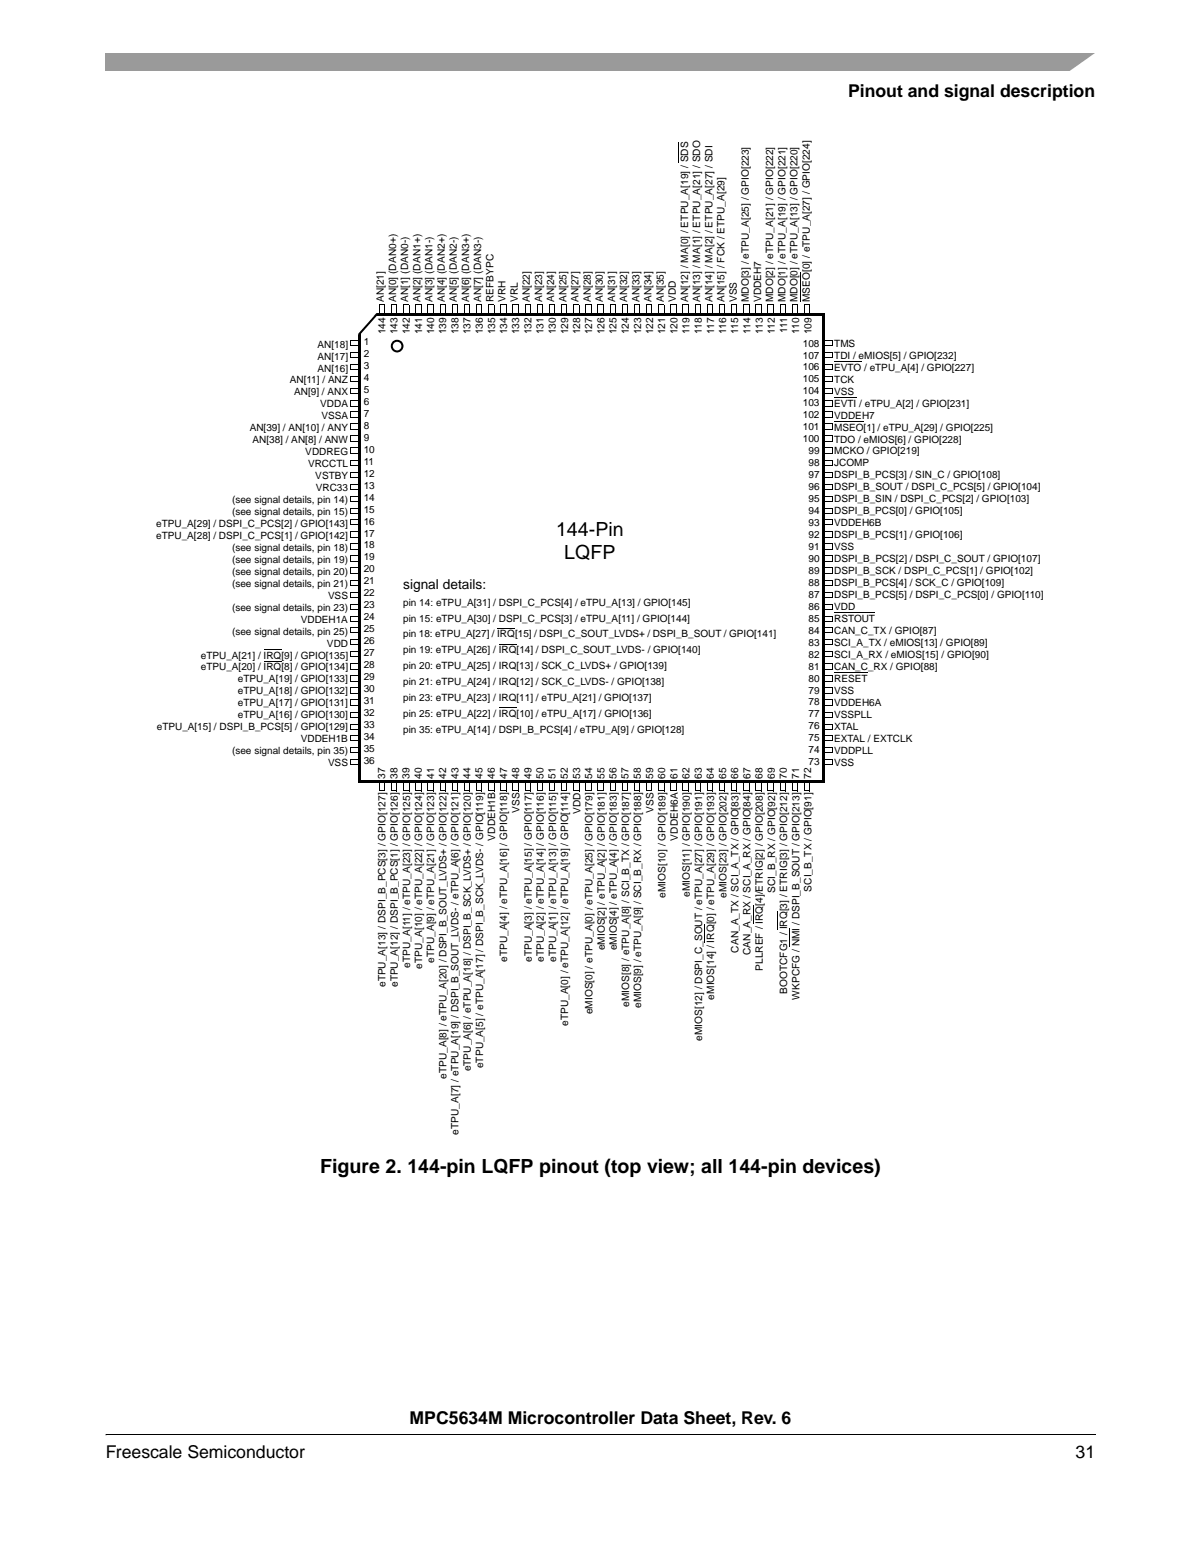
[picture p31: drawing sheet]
<svg xmlns="http://www.w3.org/2000/svg" width="216mm" height="279mm" viewBox="0 0 216 279" stroke-linecap="round" stroke-linejoin="round" font-family="sans-serif">
<defs><g id="words">
<g font-size="3.5">
<text x="100" y="96.4">144-Pin</text>
<text x="101.4" y="100.6">LQFP</text>
<text x="57.6" y="211">Figure 2. 144-pin LQFP pinout (top view; all 144-pin devices)</text>
</g>
<g font-size="3.2">
<text x="152.5" y="17.4">Pinout and signal description</text>
<text x="73.6" y="256.1">MPC5634M Microcontroller Data Sheet, Rev. 6</text>
<text x="19" y="262.3">Freescale Semiconductor</text>
<text x="193.4" y="262.3">31</text>
</g>
<text font-size="2.5" x="72.5" y="105.9">signal details:</text>
<g font-size="1.8">
<text x="69" y="54.4" transform="rotate(-90 69 54.4)">AN[21]</text>
<text x="71.2" y="54.4" transform="rotate(-90 71.2 54.4)">AN[0] (DAN0+)</text>
<text x="73.4" y="54.4" transform="rotate(-90 73.4 54.4)">AN[1] (DAN0-)</text>
<text x="75.6" y="54.4" transform="rotate(-90 75.6 54.4)">AN[2] (DAN1+)</text>
<text x="77.8" y="54.4" transform="rotate(-90 77.8 54.4)">AN[3] (DAN1-)</text>
<text x="79.9" y="54.4" transform="rotate(-90 79.9 54.4)">AN[4] (DAN2+)</text>
<text x="82.1" y="54.4" transform="rotate(-90 82.1 54.4)">AN[5] (DAN2-)</text>
<text x="84.3" y="54.4" transform="rotate(-90 84.3 54.4)">AN[6] (DAN3+)</text>
<text x="86.5" y="54.4" transform="rotate(-90 86.5 54.4)">AN[7] (DAN3-)</text>
<text x="88.7" y="54.4" transform="rotate(-90 88.7 54.4)">REFBYPC</text>
<text x="90.9" y="54.4" transform="rotate(-90 90.9 54.4)">VRH</text>
<text x="93.1" y="54.4" transform="rotate(-90 93.1 54.4)">VRL</text>
<text x="95.3" y="54.4" transform="rotate(-90 95.3 54.4)">AN[22]</text>
<text x="97.5" y="54.4" transform="rotate(-90 97.5 54.4)">AN[23]</text>
<text x="99.6" y="54.4" transform="rotate(-90 99.6 54.4)">AN[24]</text>
<text x="101.8" y="54.4" transform="rotate(-90 101.8 54.4)">AN[25]</text>
<text x="104" y="54.4" transform="rotate(-90 104 54.4)">AN[27]</text>
<text x="106.2" y="54.4" transform="rotate(-90 106.2 54.4)">AN[28]</text>
<text x="108.4" y="54.4" transform="rotate(-90 108.4 54.4)">AN[30]</text>
<text x="110.6" y="54.4" transform="rotate(-90 110.6 54.4)">AN[31]</text>
<text x="112.8" y="54.4" transform="rotate(-90 112.8 54.4)">AN[32]</text>
<text x="114.9" y="54.4" transform="rotate(-90 114.9 54.4)">AN[33]</text>
<text x="117.1" y="54.4" transform="rotate(-90 117.1 54.4)">AN[34]</text>
<text x="119.3" y="54.4" transform="rotate(-90 119.3 54.4)">AN[35]</text>
<text x="121.5" y="54.4" transform="rotate(-90 121.5 54.4)">VDD</text>
<text x="123.7" y="54.4" transform="rotate(-90 123.7 54.4)">AN[12] / MA[0] / ETPU_A[19] / SDS</text>
<text x="125.9" y="54.4" transform="rotate(-90 125.9 54.4)">AN[13] / MA[1] / ETPU_A[21] / SDO</text>
<text x="128.1" y="54.4" transform="rotate(-90 128.1 54.4)">AN[14] / MA[2] / ETPU_A[27] / SDI</text>
<text x="130.3" y="54.4" transform="rotate(-90 130.3 54.4)">AN[15] / FCK / ETPU_A[29]</text>
<text x="132.4" y="54.4" transform="rotate(-90 132.4 54.4)">VSS</text>
<text x="134.6" y="54.4" transform="rotate(-90 134.6 54.4)">MDO[3] / eTPU_A[25] / GPIO[223]</text>
<text x="136.8" y="54.4" transform="rotate(-90 136.8 54.4)">VDDEH7</text>
<text x="139" y="54.4" transform="rotate(-90 139 54.4)">MDO[2] / eTPU_A[21] / GPIO[222]</text>
<text x="141.2" y="54.4" transform="rotate(-90 141.2 54.4)">MDO[1] / eTPU_A[19] / GPIO[221]</text>
<text x="141.5" y="59.9" transform="rotate(-90 141.5 59.9)">111</text>
<text x="143.4" y="54.4" transform="rotate(-90 143.4 54.4)">MDO[0] / eTPU_A[13] / GPIO[220]</text>
<text x="145.6" y="54.4" transform="rotate(-90 145.6 54.4)">MSEO[0] / eTPU_A[27] / GPIO[224]</text>
<text x="57.1" y="62.5">AN[18]</text>
<text x="57.1" y="64.7">AN[17]</text>
<text x="65.4" y="62.1">1</text>
<text x="65.4" y="64.3">2</text>
<text x="69.3" y="60.2" transform="rotate(-90 69.3 60.2)">144</text>
<text x="71.5" y="60.2" transform="rotate(-90 71.5 60.2)">143</text>
<text x="73.7" y="60.2" transform="rotate(-90 73.7 60.2)">142</text>
<text x="75.9" y="60.2" transform="rotate(-90 75.9 60.2)">141</text>
<text x="78" y="60.2" transform="rotate(-90 78 60.2)">140</text>
<text x="80.2" y="60.2" transform="rotate(-90 80.2 60.2)">139</text>
<text x="82.4" y="60.2" transform="rotate(-90 82.4 60.2)">138</text>
<text x="84.6" y="60.2" transform="rotate(-90 84.6 60.2)">137</text>
<text x="86.8" y="60.2" transform="rotate(-90 86.8 60.2)">136</text>
<text x="89" y="60.2" transform="rotate(-90 89 60.2)">135</text>
<text x="91.2" y="60.2" transform="rotate(-90 91.2 60.2)">134</text>
<text x="93.3" y="60.2" transform="rotate(-90 93.3 60.2)">133</text>
<text x="95.5" y="60.2" transform="rotate(-90 95.5 60.2)">132</text>
<text x="97.7" y="60.2" transform="rotate(-90 97.7 60.2)">131</text>
<text x="99.9" y="60.2" transform="rotate(-90 99.9 60.2)">130</text>
<text x="102.1" y="60.2" transform="rotate(-90 102.1 60.2)">129</text>
<text x="104.3" y="60.2" transform="rotate(-90 104.3 60.2)">128</text>
<text x="106.5" y="60.2" transform="rotate(-90 106.5 60.2)">127</text>
<text x="108.7" y="60.2" transform="rotate(-90 108.7 60.2)">126</text>
<text x="110.9" y="60.2" transform="rotate(-90 110.9 60.2)">125</text>
<text x="113" y="60.2" transform="rotate(-90 113 60.2)">124</text>
<text x="115.2" y="60.2" transform="rotate(-90 115.2 60.2)">123</text>
<text x="117.4" y="60.2" transform="rotate(-90 117.4 60.2)">122</text>
<text x="119.6" y="60.2" transform="rotate(-90 119.6 60.2)">121</text>
<text x="121.8" y="60.2" transform="rotate(-90 121.8 60.2)">120</text>
<text x="124" y="60" transform="rotate(-90 124 60)">119</text>
<text x="126.2" y="60" transform="rotate(-90 126.2 60)">118</text>
<text x="128.4" y="60" transform="rotate(-90 128.4 60)">117</text>
<text x="130.5" y="60" transform="rotate(-90 130.5 60)">116</text>
<text x="132.7" y="60" transform="rotate(-90 132.7 60)">115</text>
<text x="134.9" y="60" transform="rotate(-90 134.9 60)">114</text>
<text x="137.1" y="60" transform="rotate(-90 137.1 60)">113</text>
<text x="139.3" y="60" transform="rotate(-90 139.3 60)">112</text>
<text x="143.7" y="60" transform="rotate(-90 143.7 60)">110</text>
<text x="144.3" y="62.4">108</text>
<text x="144.3" y="64.5">107</text>
<text x="145.9" y="60.2" transform="rotate(-90 145.9 60.2)">109</text>
<text x="150" y="62.4">TMS</text>
<text x="150" y="64.6">TDI / eMIOS[5] / GPIO[232]</text>
<text x="52.1" y="69">AN[11] / ANZ</text>
<text x="52.9" y="71.1">AN[9] / ANX</text>
<text x="57.1" y="66.8">AN[16]</text>
<text x="65.4" y="66.4">3</text>
<text x="65.4" y="68.6">4</text>
<text x="65.4" y="70.7">5</text>
<text x="144.3" y="66.7">106</text>
<text x="144.3" y="68.8">105</text>
<text x="144.3" y="71">104</text>
<text x="150" y="66.7">EVTO / eTPU_A[4] / GPIO[227]</text>
<text x="150" y="68.9">TCK</text>
<text x="150" y="71">VSS</text>
<text x="44.9" y="77.6">AN[39] / AN[10] / ANY</text>
<text x="57.6" y="73.3">VDDA</text>
<text x="57.8" y="75.4">VSSA</text>
<text x="65.4" y="72.9">6</text>
<text x="65.4" y="75">7</text>
<text x="65.4" y="77.2">8</text>
<text x="144.3" y="73.1">103</text>
<text x="144.3" y="75.3">102</text>
<text x="144.3" y="77.4">101</text>
<text x="150" y="75.3">VDDEH7</text>
<text x="150" y="77.5">MSEO[1] / eTPU_A[29] / GPIO[225]</text>
<text x="150" y="73.2">EVTI / eTPU_A[2] / GPIO[231]</text>
<text x="45.4" y="79.8">AN[38] / AN[8] / ANW</text>
<text x="54.9" y="81.9">VDDREG</text>
<text x="65.4" y="79.3">9</text>
<text x="65.4" y="81.5">10</text>
<text x="65.4" y="83.6">11</text>
<text x="144.3" y="79.6">100</text>
<text x="145.4" y="81.7">99</text>
<text x="145.4" y="83.9">98</text>
<text x="150" y="79.6">TDO / eMIOS[6] / GPIO[228]</text>
<text x="150" y="81.8">MCKO / GPIO[219]</text>
<text x="150" y="83.9">JCOMP</text>
<text x="55.4" y="84.1">VRCCTL</text>
<text x="56.7" y="86.2">VSTBY</text>
<text x="56.8" y="88.3">VRC33</text>
<text x="65.4" y="85.8">12</text>
<text x="65.4" y="87.9">13</text>
<text x="145.4" y="86">97</text>
<text x="145.4" y="88.2">96</text>
<text x="150" y="86.1">DSPI_B_PCS[3] / SIN_C / GPIO[108]</text>
<text x="150" y="88.2">DSPI_B_SOUT / DSPI_C_PCS[5] / GPIO[104]</text>
<text x="28.1" y="94.8">eTPU_A[29] / DSPI_C_PCS[2] / GPIO[143]</text>
<text x="41.7" y="90.5">(see signal details, pin 14)</text>
<text x="41.7" y="92.7">(see signal details, pin 15)</text>
<text x="65.4" y="90.1">14</text>
<text x="65.4" y="92.2">15</text>
<text x="65.4" y="94.4">16</text>
<text x="145.4" y="90.3">95</text>
<text x="145.4" y="92.5">94</text>
<text x="145.4" y="94.6">93</text>
<text x="150" y="90.4">DSPI_B_SIN / DSPI_C_PCS[2] / GPIO[103]</text>
<text x="150" y="92.5">DSPI_B_PCS[0] / GPIO[105]</text>
<text x="150" y="94.7">VDDEH6B</text>
<text x="28.1" y="97">eTPU_A[28] / DSPI_C_PCS[1] / GPIO[142]</text>
<text x="41.7" y="99.1">(see signal details, pin 18)</text>
<text x="41.7" y="101.3">(see signal details, pin 19)</text>
<text x="65.4" y="96.5">17</text>
<text x="65.4" y="98.7">18</text>
<text x="65.4" y="100.8">19</text>
<text x="145.4" y="96.8">92</text>
<text x="145.4" y="99">91</text>
<text x="145.4" y="101.1">90</text>
<text x="150" y="96.8">DSPI_B_PCS[1] / GPIO[106]</text>
<text x="150" y="99">VSS</text>
<text x="150" y="101.1">DSPI_B_PCS[2] / DSPI_C_SOUT / GPIO[107]</text>
<text x="41.7" y="103.4">(see signal details, pin 20)</text>
<text x="41.7" y="105.6">(see signal details, pin 21)</text>
<text x="59" y="107.7">VSS</text>
<text x="65.4" y="103">20</text>
<text x="65.4" y="105.1">21</text>
<text x="65.4" y="107.3">22</text>
<text x="145.4" y="103.2">89</text>
<text x="145.4" y="105.4">88</text>
<text x="145.4" y="107.5">87</text>
<text x="150" y="103.3">DSPI_B_SCK / DSPI_C_PCS[1] / GPIO[102]</text>
<text x="150" y="105.5">DSPI_B_PCS[4] / SCK_C / GPIO[109]</text>
<text x="150" y="107.6">DSPI_B_PCS[5] / DSPI_C_PCS[0] / GPIO[110]</text>
<text x="41.7" y="109.9">(see signal details, pin 23)</text>
<text x="54.1" y="112">VDDEH1A</text>
<text x="65.4" y="109.4">23</text>
<text x="65.4" y="111.6">24</text>
<text x="65.4" y="113.7">25</text>
<text x="72.5" y="109">pin 14:</text>
<text x="72.5" y="111.8">pin 15:</text>
<text x="78.4" y="109">eTPU_A[31] / DSPI_C_PCS[4] / eTPU_A[13] / GPIO[145]</text>
<text x="78.4" y="111.8">eTPU_A[30] / DSPI_C_PCS[3] / eTPU_A[11] / GPIO[144]</text>
<text x="145.4" y="109.7">86</text>
<text x="145.4" y="111.9">85</text>
<text x="145.4" y="114">84</text>
<text x="150" y="109.7">VDD</text>
<text x="150" y="111.9">RSTOUT</text>
<text x="36.1" y="118.5">eTPU_A[21] / IRQ[9] / GPIO[135]</text>
<text x="41.7" y="114.2">(see signal details, pin 25)</text>
<text x="58.8" y="116.3">VDD</text>
<text x="65.4" y="115.9">26</text>
<text x="65.4" y="118">27</text>
<text x="72.5" y="117.5">pin 19: eTPU_A[26] / IRQ[14] / DSPI_C_SOUT_LVDS- / GPIO[140]</text>
<text x="72.5" y="114.7">pin 18: eTPU_A[27] / IRQ</text>
<text x="92.6" y="114.7">[15] / DSPI_C_SOUT_LVDS+ / DSPI_B_SOUT / GPIO[141]</text>
<text x="145.4" y="116.2">83</text>
<text x="145.4" y="118.3">82</text>
<text x="150" y="114">CAN_C_TX / GPIO[87]</text>
<text x="150" y="116.2">SCI_A_TX / eMIOS[13] / GPIO[89]</text>
<text x="150" y="118.4">SCI_A_RX / eMIOS[15] / GPIO[90]</text>
<text x="36.1" y="120.6">eTPU_A[20] / IRQ[8] / GPIO[134]</text>
<text x="42.8" y="122.8">eTPU_A[19] / GPIO[133]</text>
<text x="42.8" y="124.9">eTPU_A[18] / GPIO[132]</text>
<text x="65.4" y="120.2">28</text>
<text x="65.4" y="122.4">29</text>
<text x="65.4" y="124.5">30</text>
<text x="72.5" y="120.4">pin 20: eTPU_A[25] / IRQ[13] / SCK_C_LVDS+ / GPIO[139]</text>
<text x="72.5" y="123.3">pin 21: eTPU_A[24] / IRQ[12] / SCK_C_LVDS- / GPIO[138]</text>
<text x="145.4" y="120.5">81</text>
<text x="145.4" y="122.6">80</text>
<text x="145.4" y="124.8">79</text>
<text x="150" y="120.5">CAN_C_RX / GPIO[88]</text>
<text x="150" y="122.7">RESET</text>
<text x="150" y="124.8">VSS</text>
<text x="28.2" y="131.4">eTPU_A[15] / DSPI_B_PCS[5] / GPIO[129]</text>
<text x="42.8" y="127.1">eTPU_A[17] / GPIO[131]</text>
<text x="42.8" y="129.2">eTPU_A[16] / GPIO[130]</text>
<text x="65.4" y="126.7">31</text>
<text x="65.4" y="128.8">32</text>
<text x="65.4" y="131">33</text>
<text x="72.5" y="126.1">pin 23: eTPU_A[23] / IRQ[11] / eTPU_A[21] / GPIO[137]</text>
<text x="72.5" y="129">pin 25:</text>
<text x="72.5" y="131.8">pin 35: eTPU_A[14] / DSPI_B_PCS[4] / eTPU_A[9] / GPIO[128]</text>
<text x="78.4" y="129">eTPU_A[22] / IRQ[10] / eTPU_A[17] / GPIO[136]</text>
<text x="145.4" y="126.9">78</text>
<text x="145.4" y="129.1">77</text>
<text x="145.4" y="131.2">76</text>
<text x="150" y="127">VDDEH6A</text>
<text x="150" y="129.1">VSSPLL</text>
<text x="150" y="131.3">XTAL</text>
<text x="41.7" y="135.7">(see signal details, pin 35)</text>
<text x="54.1" y="133.5">VDDEH1B</text>
<text x="59" y="137.9">VSS</text>
<text x="65.4" y="133.1">34</text>
<text x="65.4" y="135.3">35</text>
<text x="65.4" y="137.4">36</text>
<text x="145.4" y="133.4">75</text>
<text x="145.4" y="135.5">74</text>
<text x="145.4" y="137.7">73</text>
<text x="150" y="133.4">EXTAL / EXTCLK</text>
<text x="150" y="135.6">VDDPLL</text>
<text x="150" y="137.7">VSS</text>
<text x="69.3" y="140.1" transform="rotate(-90 69.3 140.1)">37</text>
<text x="71.5" y="140.1" transform="rotate(-90 71.5 140.1)">38</text>
<text x="73.6" y="140.1" transform="rotate(-90 73.6 140.1)">39</text>
<text x="75.8" y="140.1" transform="rotate(-90 75.8 140.1)">40</text>
<text x="78" y="140.1" transform="rotate(-90 78 140.1)">41</text>
<text x="80.2" y="140.1" transform="rotate(-90 80.2 140.1)">42</text>
<text x="82.4" y="140.1" transform="rotate(-90 82.4 140.1)">43</text>
<text x="84.6" y="140.1" transform="rotate(-90 84.6 140.1)">44</text>
<text x="86.8" y="140.1" transform="rotate(-90 86.8 140.1)">45</text>
<text x="89" y="140.1" transform="rotate(-90 89 140.1)">46</text>
<text x="91.1" y="140.1" transform="rotate(-90 91.1 140.1)">47</text>
<text x="93.3" y="140.1" transform="rotate(-90 93.3 140.1)">48</text>
<text x="95.5" y="140.1" transform="rotate(-90 95.5 140.1)">49</text>
<text x="97.7" y="140.1" transform="rotate(-90 97.7 140.1)">50</text>
<text x="99.9" y="140.1" transform="rotate(-90 99.9 140.1)">51</text>
<text x="102.1" y="140.1" transform="rotate(-90 102.1 140.1)">52</text>
<text x="104.3" y="140.1" transform="rotate(-90 104.3 140.1)">53</text>
<text x="106.5" y="140.1" transform="rotate(-90 106.5 140.1)">54</text>
<text x="108.7" y="140.1" transform="rotate(-90 108.7 140.1)">55</text>
<text x="110.8" y="140.1" transform="rotate(-90 110.8 140.1)">56</text>
<text x="113" y="140.1" transform="rotate(-90 113 140.1)">57</text>
<text x="115.2" y="140.1" transform="rotate(-90 115.2 140.1)">58</text>
<text x="117.4" y="140.1" transform="rotate(-90 117.4 140.1)">59</text>
<text x="119.6" y="140.1" transform="rotate(-90 119.6 140.1)">60</text>
<text x="121.8" y="140.1" transform="rotate(-90 121.8 140.1)">61</text>
<text x="124" y="140.1" transform="rotate(-90 124 140.1)">62</text>
<text x="126.1" y="140.1" transform="rotate(-90 126.1 140.1)">63</text>
<text x="128.3" y="140.1" transform="rotate(-90 128.3 140.1)">64</text>
<text x="130.5" y="140.1" transform="rotate(-90 130.5 140.1)">65</text>
<text x="132.7" y="140.1" transform="rotate(-90 132.7 140.1)">66</text>
<text x="134.9" y="140.1" transform="rotate(-90 134.9 140.1)">67</text>
<text x="137.1" y="140.1" transform="rotate(-90 137.1 140.1)">68</text>
<text x="139.3" y="140.1" transform="rotate(-90 139.3 140.1)">69</text>
<text x="141.5" y="140.1" transform="rotate(-90 141.5 140.1)">70</text>
<text x="143.6" y="140.1" transform="rotate(-90 143.6 140.1)">71</text>
<text x="145.8" y="140.1" transform="rotate(-90 145.8 140.1)">72</text>
<text x="93.4" y="146.3" transform="rotate(-90 93.4 146.3)">VSS</text>
<text x="104.3" y="146.5" transform="rotate(-90 104.3 146.5)">VDD</text>
<text x="117.5" y="146.3" transform="rotate(-90 117.5 146.3)">VSS</text>
<text x="89" y="151.2" transform="rotate(-90 89 151.2)">VDDEH1B</text>
<text x="121.8" y="151.2" transform="rotate(-90 121.8 151.2)">VDDEH6A</text>
<text x="119.6" y="161.5" transform="rotate(-90 119.6 161.5)">eMIOS[10] / GPIO[189]</text>
<text x="124" y="161.4" transform="rotate(-90 124 161.4)">eMIOS[11] / GPIO[190]</text>
<text x="130.6" y="161.5" transform="rotate(-90 130.6 161.5)">eMIOS[23] / GPIO[202]</text>
<text x="139.3" y="160.6" transform="rotate(-90 139.3 160.6)">SCI_B_RX / GPIO[92]</text>
<text x="145.9" y="160.4" transform="rotate(-90 145.9 160.4)">SCI_B_TX / GPIO[91]</text>
<text x="78.1" y="173.2" transform="rotate(-90 78.1 173.2)">eTPU_A[9] / eTPU_A[21] / GPIO[123]</text>
<text x="91.2" y="173.1" transform="rotate(-90 91.2 173.1)">eTPU_A[4] / eTPU_A[16] / GPIO[118]</text>
<text x="95.6" y="173.1" transform="rotate(-90 95.6 173.1)">eTPU_A[3] / eTPU_A[15] / GPIO[117]</text>
<text x="97.8" y="173.1" transform="rotate(-90 97.8 173.1)">eTPU_A[2] / eTPU_A[14] / GPIO[116]</text>
<text x="100" y="173.1" transform="rotate(-90 100 173.1)">eTPU_A[1] / eTPU_A[13] / GPIO[115]</text>
<text x="108.7" y="171" transform="rotate(-90 108.7 171)">eMIOS[2] / eTPU_A[2] / GPIO[181]</text>
<text x="110.9" y="171" transform="rotate(-90 110.9 171)">eMIOS[4] / eTPU_A[4] / GPIO[183]</text>
<text x="132.8" y="171.4" transform="rotate(-90 132.8 171.4)">CAN_A_TX / SCI_A_TX / GPIO[83]</text>
<text x="134.9" y="171.8" transform="rotate(-90 134.9 171.8)">CAN_A_RX / SCI_A_RX / GPIO[84]</text>
<text x="69.3" y="177.6" transform="rotate(-90 69.3 177.6)">eTPU_A[13] / DSPI_B_PCS[3] / GPIO[127]</text>
<text x="71.5" y="177.6" transform="rotate(-90 71.5 177.6)">eTPU_A[12] / DSPI_B_PCS[1] / GPIO[126]</text>
<text x="73.7" y="174.1" transform="rotate(-90 73.7 174.1)">eTPU_A[11] / eTPU_A[23] / GPIO[125]</text>
<text x="75.9" y="174.2" transform="rotate(-90 75.9 174.2)">eTPU_A[10] / eTPU_A[22] / GPIO[124]</text>
<text x="128.4" y="179.8" transform="rotate(-90 128.4 179.8)">eMIOS[14] / IRQ[0] / eTPU_A[29] / GPIO[193]</text>
<text x="137.1" y="174.6" transform="rotate(-90 137.1 174.6)">PLLREF / IRQ[4]/ETRIG[2] / GPIO[208]</text>
<text x="141.5" y="178.8" transform="rotate(-90 141.5 178.8)">BOOTCFG1 / IRQ[3] / ETRIG[3] / GPIO[212]</text>
<text x="143.7" y="179.8" transform="rotate(-90 143.7 179.8)">WKPCFG / NMI / DSPI_B_SOUT / GPIO[213]</text>
<text x="102.1" y="184.6" transform="rotate(-90 102.1 184.6)">eTPU_A[0] / eTPU_A[12] / eTPU_A[19] / GPIO[114]</text>
<text x="106.5" y="182.5" transform="rotate(-90 106.5 182.5)">eMIOS[0] / eTPU_A[0] / eTPU_A[25] / GPIO[179]</text>
<text x="113.1" y="181.1" transform="rotate(-90 113.1 181.1)">eMIOS[8] / eTPU_A[8] / SCI_B_TX / GPIO[187]</text>
<text x="115.3" y="181.4" transform="rotate(-90 115.3 181.4)">eMIOS[9] / eTPU_A[9] / SCI_B_RX / GPIO[188]</text>
<text x="126.2" y="187.3" transform="rotate(-90 126.2 187.3)">eMIOS[12] / DSPI_C_SOUT / eTPU_A[27] / GPIO[191]</text>
<text x="80.3" y="194.1" transform="rotate(-90 80.3 194.1)">eTPU_A[8] / eTPU_A[20] / DSPI_B_SOUT_LVDS+ / GPIO[122]</text>
<text x="84.6" y="192.8" transform="rotate(-90 84.6 192.8)">eTPU_A[6] / eTPU_A[18] / DSPI_B_SCK_LVDS+ / GPIO[120]</text>
<text x="86.8" y="192.2" transform="rotate(-90 86.8 192.2)">eTPU_A[5] / eTPU_A[17] / DSPI_B_SCK_LVDS- / GPIO[119]</text>
<text x="82.5" y="204.1" transform="rotate(-90 82.5 204.1)">eTPU_A[7] / eTPU_A[19] / DSPI_B_SOUT_LVDS- / eTPU_A[6] / GPIO[121]</text>
</g>
</g></defs>
<path d="M19 258v.2z" fill="#000"/>
<path d="M19 258.1h177.8" fill="none" stroke="#000" stroke-width=".18"/>
<path d="M19 9.5h177.8v3.2h-177.8z" fill="#9a9a9a"/>
<path d="M192 13l5.3-3.8h1.5v3.8z" fill="#fff"/>
<path d="M122.8 54.9h1v87.4h-1z" fill="#fff"/>
<path d="M122.8 54.8v87.5M123.8 54.9v87.4" fill="none" stroke="#000" stroke-width=".18"/>
<path d="M122.8 54.8l1 .1zM122.7 142.2l1.1 .1z" fill="#000"/>
<path d="M124.9 54.9h1v87.4h-1z" fill="#fff"/>
<path d="M124.9 54.8v87.5M125.9 54.9v87.4" fill="none" stroke="#000" stroke-width=".18"/>
<path d="M124.9 54.8l1.1 .1zM124.9 142.2l1 .1z" fill="#000"/>
<path d="M127.1 54.9h1v87.4h-1z" fill="#fff"/>
<path d="M127.1 54.8v87.5M128.1 54.9v87.4" fill="none" stroke="#000" stroke-width=".18"/>
<path d="M127.1 54.8l1.1 .1zM127.1 142.2l1 .1z" fill="#000"/>
<path d="M129.3 54.9h1v87.4h-1z" fill="#fff"/>
<path d="M129.3 54.8v87.5M130.3 54.9v87.4" fill="none" stroke="#000" stroke-width=".18"/>
<path d="M129.3 54.8l1 .1zM129.3 142.2l1 .1z" fill="#000"/>
<path d="M131.5 54.9h1v87.4h-1z" fill="#fff"/>
<path d="M131.5 54.8v87.5M132.5 54.9v87.4" fill="none" stroke="#000" stroke-width=".18"/>
<path d="M131.5 54.8l1 .1zM131.4 142.2l1.1 .1z" fill="#000"/>
<path d="M133.7 54.9h1v87.4h-1z" fill="#fff"/>
<path d="M133.7 54.8v87.5M134.7 54.9v87.4" fill="none" stroke="#000" stroke-width=".18"/>
<path d="M133.7 54.8l1 .1zM133.6 142.2l1.1 .1z" fill="#000"/>
<path d="M135.9 54.9h.9v87.4h-.9z" fill="#fff"/>
<path d="M135.9 54.8v87.5M136.8 54.9v87.4" fill="none" stroke="#000" stroke-width=".18"/>
<path d="M135.9 54.8l1 .1zM135.8 142.2l1 .1z" fill="#000"/>
<path d="M138 54.9h1v87.4h-1z" fill="#fff"/>
<path d="M138 54.8v87.5M139 54.9v87.4" fill="none" stroke="#000" stroke-width=".18"/>
<path d="M138 54.8l1.1 .1zM138 142.2l1 .1z" fill="#000"/>
<path d="M140.2 54.9h1v87.4h-1z" fill="#fff"/>
<path d="M140.2 54.8v87.5M141.2 54.9v87.4" fill="none" stroke="#000" stroke-width=".18"/>
<path d="M140.2 54.8l1.1 .1zM140.2 142.2l1 .1z" fill="#000"/>
<path d="M142.4 54.9h1v87.4h-1z" fill="#fff"/>
<path d="M142.4 54.8v87.5M143.4 54.9v87.4" fill="none" stroke="#000" stroke-width=".18"/>
<path d="M142.4 54.8l1 .1zM142.4 142.2l1 .1z" fill="#000"/>
<path d="M144.6 54.9h1v87.4h-1z" fill="#fff"/>
<path d="M144.6 54.8v87.5M145.6 54.9v87.4" fill="none" stroke="#000" stroke-width=".18"/>
<path d="M144.6 54.8l1 .1zM144.5 142.2l1.1 .1z" fill="#000"/>
<path d="M70.4 54.9h1v87.4h-1z" fill="#fff"/>
<path d="M70.4 54.8v87.5M71.4 54.9v87.4" fill="none" stroke="#000" stroke-width=".18"/>
<path d="M70.4 54.8l1 .1zM70.3 142.2l1.1 .1z" fill="#000"/>
<path d="M72.6 54.9h.9v87.4h-.9z" fill="#fff"/>
<path d="M72.6 54.8v87.5M73.5 54.9v87.4" fill="none" stroke="#000" stroke-width=".18"/>
<path d="M72.6 54.8l1 .1zM72.5 142.2l1 .1z" fill="#000"/>
<path d="M74.7 54.9h1v87.4h-1z" fill="#fff"/>
<path d="M74.7 54.8v87.5M75.7 54.9v87.4" fill="none" stroke="#000" stroke-width=".18"/>
<path d="M74.7 54.8l1.1 .1zM74.7 142.2l1 .1z" fill="#000"/>
<path d="M76.9 54.9h1v87.4h-1z" fill="#fff"/>
<path d="M76.9 54.8v87.5M77.9 54.9v87.4" fill="none" stroke="#000" stroke-width=".18"/>
<path d="M76.9 54.8l1.1 .1zM76.9 142.2l1 .1z" fill="#000"/>
<path d="M79.1 54.9h1v87.4h-1z" fill="#fff"/>
<path d="M79.1 54.8v87.5M80.1 54.9v87.4" fill="none" stroke="#000" stroke-width=".18"/>
<path d="M79.1 54.8l1 .1zM79.1 142.2l1 .1z" fill="#000"/>
<path d="M81.3 54.9h1v87.4h-1z" fill="#fff"/>
<path d="M81.3 54.8v87.5M82.3 54.9v87.4" fill="none" stroke="#000" stroke-width=".18"/>
<path d="M81.3 54.8l1 .1zM81.2 142.2l1.1 .1z" fill="#000"/>
<path d="M83.5 54.9h1v87.4h-1z" fill="#fff"/>
<path d="M83.5 54.8v87.5M84.5 54.9v87.4" fill="none" stroke="#000" stroke-width=".18"/>
<path d="M83.5 54.8l1 .1zM83.4 142.2l1.1 .1z" fill="#000"/>
<path d="M85.7 54.9h.9v87.4h-.9z" fill="#fff"/>
<path d="M85.7 54.8v87.5M86.6 54.9v87.4" fill="none" stroke="#000" stroke-width=".18"/>
<path d="M85.7 54.8l1 .1zM85.6 142.2l1 .1z" fill="#000"/>
<path d="M87.8 54.9h1v87.4h-1z" fill="#fff"/>
<path d="M87.8 54.8v87.5M88.8 54.9v87.4" fill="none" stroke="#000" stroke-width=".18"/>
<path d="M87.8 54.8l1.1 .1zM87.8 142.2l1 .1z" fill="#000"/>
<path d="M90 54.9h1v87.4h-1z" fill="#fff"/>
<path d="M90 54.8v87.5M91 54.9v87.4" fill="none" stroke="#000" stroke-width=".18"/>
<path d="M90 54.8l1.1 .1zM90 142.2l1 .1z" fill="#000"/>
<path d="M92.2 54.9h1v87.4h-1z" fill="#fff"/>
<path d="M92.2 54.8v87.5M93.2 54.9v87.4" fill="none" stroke="#000" stroke-width=".18"/>
<path d="M92.2 54.8l1 .1zM92.2 142.2l1 .1z" fill="#000"/>
<path d="M94.4 54.9h1v87.4h-1z" fill="#fff"/>
<path d="M94.4 54.8v87.5M95.4 54.9v87.4" fill="none" stroke="#000" stroke-width=".18"/>
<path d="M94.4 54.8l1 .1zM94.3 142.2l1.1 .1z" fill="#000"/>
<path d="M96.6 54.8h1v87.5h-1z" fill="#fff"/>
<path d="M96.6 54.8v87.5M97.6 54.8v87.5" fill="none" stroke="#000" stroke-width=".18"/>
<path d="M96.6 54.8l1 .1zM96.5 142.2l1.1 .1z" fill="#000"/>
<path d="M98.7 54.8h1v87.5h-1z" fill="#fff"/>
<path d="M98.7 54.8v87.5M99.7 54.8v87.5" fill="none" stroke="#000" stroke-width=".18"/>
<path d="M98.7 54.8l1.1 .1zM98.7 142.2l1 .1z" fill="#000"/>
<path d="M100.9 54.8h1v87.5h-1z" fill="#fff"/>
<path d="M100.9 54.8v87.5M101.9 54.8v87.5" fill="none" stroke="#000" stroke-width=".18"/>
<path d="M100.9 54.8l1.1 .1zM100.9 142.2l1 .1z" fill="#000"/>
<path d="M103.1 54.9h1v87.4h-1z" fill="#fff"/>
<path d="M103.1 54.8v87.5M104.1 54.9v87.4" fill="none" stroke="#000" stroke-width=".18"/>
<path d="M103.1 54.8l1 .1zM103.1 142.2l1 .1z" fill="#000"/>
<path d="M105.3 54.8h1v87.5h-1z" fill="#fff"/>
<path d="M105.3 54.8v87.5M106.3 54.8v87.5" fill="none" stroke="#000" stroke-width=".18"/>
<path d="M105.3 54.8l1 .1zM105.3 142.2l1 .1z" fill="#000"/>
<path d="M107.5 54.8h1v87.5h-1z" fill="#fff"/>
<path d="M107.5 54.8v87.5M108.5 54.8v87.5" fill="none" stroke="#000" stroke-width=".18"/>
<path d="M107.5 54.8l1 .1zM107.4 142.2l1.1 .1z" fill="#000"/>
<path d="M109.7 54.8h1v87.5h-1z" fill="#fff"/>
<path d="M109.7 54.8v87.5M110.7 54.8v87.5" fill="none" stroke="#000" stroke-width=".18"/>
<path d="M109.7 54.8l1 .1zM109.6 142.2l1.1 .1z" fill="#000"/>
<path d="M111.8 54.8h1v87.5h-1z" fill="#fff"/>
<path d="M111.8 54.8v87.5M112.8 54.8v87.5" fill="none" stroke="#000" stroke-width=".18"/>
<path d="M111.8 54.8l1.1 .1zM111.8 142.2l1 .1z" fill="#000"/>
<path d="M114 54.9h1v87.4h-1z" fill="#fff"/>
<path d="M114 54.8v87.5M115 54.9v87.4" fill="none" stroke="#000" stroke-width=".18"/>
<path d="M114 54.8l1.1 .1zM114 142.2l1 .1z" fill="#000"/>
<path d="M116.2 54.8h1v87.5h-1z" fill="#fff"/>
<path d="M116.2 54.8v87.5M117.2 54.8v87.5" fill="none" stroke="#000" stroke-width=".18"/>
<path d="M116.2 54.8l1 .1zM116.2 142.2l1 .1z" fill="#000"/>
<path d="M118.4 54.9h1v87.4h-1z" fill="#fff"/>
<path d="M118.4 54.8v87.5M119.4 54.9v87.4" fill="none" stroke="#000" stroke-width=".18"/>
<path d="M118.4 54.8l1 .1zM118.4 142.2l1 .1z" fill="#000"/>
<path d="M120.6 54.8h1v87.5h-1z" fill="#fff"/>
<path d="M120.6 54.8v87.5M121.6 54.8v87.5" fill="none" stroke="#000" stroke-width=".18"/>
<path d="M120.6 54.8l1 .1zM120.5 142.2l1.1 .1z" fill="#000"/>
<path d="M68.2 54.8h1v87.5h-1z" fill="#fff"/>
<path d="M68.2 54.8v87.5M69.2 54.8v87.5" fill="none" stroke="#000" stroke-width=".18"/>
<path d="M68.2 54.8l1 .1zM68.2 142.2l1 .1z" fill="#000"/>
<path d="M63 87.1h86.6v1h-86.6z" fill="#fff"/>
<path d="M63 88.1h86.6M63 87.1h86.7" fill="none" stroke="#000" stroke-width=".18"/>
<path d="M63 87.1l.1 1zM149.6 87.1l.1 1z" fill="#000"/>
<path d="M63 89.3h86.6v1h-86.6z" fill="#fff"/>
<path d="M63 90.3h86.6M63 89.3h86.7" fill="none" stroke="#000" stroke-width=".18"/>
<path d="M63 89.2l.1 1.1zM149.6 89.3l.1 1z" fill="#000"/>
<path d="M63 91.5h86.6v1h-86.6z" fill="#fff"/>
<path d="M63 92.5h86.6M63 91.5h86.7" fill="none" stroke="#000" stroke-width=".18"/>
<path d="M63 91.4l.1 1.1zM149.6 91.5l.1 1z" fill="#000"/>
<path d="M63 93.5h86.6v.9h-86.6z" fill="#fff"/>
<path d="M63 94.4h86.6M63 93.5h86.7" fill="none" stroke="#000" stroke-width=".18"/>
<path d="M63 93.4l.1 1zM149.6 93.5l.1 1z" fill="#000"/>
<path d="M63 95.6h86.6v1h-86.6z" fill="#fff"/>
<path d="M63 96.6h86.6M63 95.6h86.7" fill="none" stroke="#000" stroke-width=".18"/>
<path d="M63 95.6l.1 1zM149.6 95.6l.1 1.1z" fill="#000"/>
<path d="M63 97.8h86.6v1h-86.6z" fill="#fff"/>
<path d="M63 98.8h86.6M63 97.8h86.7" fill="none" stroke="#000" stroke-width=".18"/>
<path d="M63 97.8l.1 1zM149.6 97.8l.1 1z" fill="#000"/>
<path d="M63 100h86.6v1h-86.6z" fill="#fff"/>
<path d="M63 100h86.7M63 101h86.6" fill="none" stroke="#000" stroke-width=".18"/>
<path d="M63 99.9l.1 1.1zM149.6 100l.1 1z" fill="#000"/>
<path d="M63 102.2h86.6v.9h-86.6z" fill="#fff"/>
<path d="M63 103.1h86.6M63 102.2h86.7" fill="none" stroke="#000" stroke-width=".18"/>
<path d="M63 102.1l.1 1zM149.6 102.2l.1 1z" fill="#000"/>
<path d="M63 104.4h86.6v.9h-86.6z" fill="#fff"/>
<path d="M63 105.3h86.6M63 104.4h86.7" fill="none" stroke="#000" stroke-width=".18"/>
<path d="M63 104.3l.1 1zM149.6 104.4l.1 1z" fill="#000"/>
<path d="M63 106.5h86.6v1h-86.6z" fill="#fff"/>
<path d="M63 107.5h86.6M63 106.5h86.7" fill="none" stroke="#000" stroke-width=".18"/>
<path d="M63 106.5l.1 1zM149.6 106.5l.1 1z" fill="#000"/>
<path d="M63 108.7h86.6v1h-86.6z" fill="#fff"/>
<path d="M63 109.7h86.6M63 108.7h86.7" fill="none" stroke="#000" stroke-width=".18"/>
<path d="M63 108.6l.1 1.1zM149.6 108.7l.1 1z" fill="#000"/>
<path d="M63 110.9h86.6v1h-86.6z" fill="#fff"/>
<path d="M63 111.9h86.6M63 110.9h86.7" fill="none" stroke="#000" stroke-width=".18"/>
<path d="M63 110.8l.1 1.1zM149.6 110.9l.1 1z" fill="#000"/>
<path d="M63 63.4h86.6v.9h-86.6z" fill="#fff"/>
<path d="M63 64.3h86.6M63 63.4h86.7" fill="none" stroke="#000" stroke-width=".18"/>
<path d="M63 63.3l.1 1zM149.6 63.4l.1 1z" fill="#000"/>
<path d="M63 65.5h86.6v1h-86.6z" fill="#fff"/>
<path d="M63 66.5h86.6M63 65.5h86.7" fill="none" stroke="#000" stroke-width=".18"/>
<path d="M63 65.5l.1 1zM149.6 65.5l.1 1.1z" fill="#000"/>
<path d="M63 67.7h86.6v1h-86.6z" fill="#fff"/>
<path d="M63 68.7h86.6M63 67.7h86.7" fill="none" stroke="#000" stroke-width=".18"/>
<path d="M63 67.7l.1 1zM149.6 67.7l.1 1z" fill="#000"/>
<path d="M63 69.9h86.6v1h-86.6z" fill="#fff"/>
<path d="M63 70.9h86.6M63 69.9h86.7" fill="none" stroke="#000" stroke-width=".18"/>
<path d="M63 69.8l.1 1.1zM149.6 69.9l.1 1z" fill="#000"/>
<path d="M63 72.1h86.6v.9h-86.6z" fill="#fff"/>
<path d="M63 73h86.6M63 72.1h86.7" fill="none" stroke="#000" stroke-width=".18"/>
<path d="M63 72l.1 1zM149.6 72.1l.1 1z" fill="#000"/>
<path d="M63 74h86.6v1h-86.6z" fill="#fff"/>
<path d="M63 75h86.6M63 74h86.7" fill="none" stroke="#000" stroke-width=".18"/>
<path d="M63 74l.1 1zM149.6 74l.1 1.1z" fill="#000"/>
<path d="M63 76.2h86.6v1h-86.6z" fill="#fff"/>
<path d="M63 77.2h86.6M63 76.2h86.7" fill="none" stroke="#000" stroke-width=".18"/>
<path d="M63 76.2l.1 1zM149.6 76.2l.1 1.1z" fill="#000"/>
<path d="M63 78.4h86.6v1h-86.6z" fill="#fff"/>
<path d="M63 79.4h86.6M63 78.4h86.7" fill="none" stroke="#000" stroke-width=".18"/>
<path d="M63 78.4l.1 1zM149.6 78.4l.1 1z" fill="#000"/>
<path d="M63 80.6h86.6v1h-86.6z" fill="#fff"/>
<path d="M63 81.6h86.6M63 80.6h86.7" fill="none" stroke="#000" stroke-width=".18"/>
<path d="M63 80.5l.1 1.1zM149.6 80.6l.1 1z" fill="#000"/>
<path d="M63 84.9h86.6v1h-86.6z" fill="#fff"/>
<path d="M63 85.9h86.6M63 84.9h86.7" fill="none" stroke="#000" stroke-width=".18"/>
<path d="M63 84.9l.1 1zM149.6 84.9l.1 1.1z" fill="#000"/>
<path d="M63 82.8h86.6v1h-86.6z" fill="#fff"/>
<path d="M63 83.8h86.6M63 82.8h86.7" fill="none" stroke="#000" stroke-width=".18"/>
<path d="M63 82.7l.1 1.1zM149.6 82.8l.1 1z" fill="#000"/>
<path d="M63 112.9h86.6v1h-86.6z" fill="#fff"/>
<path d="M63 113.9h86.6M63 112.9h86.7" fill="none" stroke="#000" stroke-width=".18"/>
<path d="M63 112.8l.1 1.1zM149.6 112.9l.1 1z" fill="#000"/>
<path d="M63 115h86.6v1h-86.6z" fill="#fff"/>
<path d="M63 116h86.6M63 115h86.7" fill="none" stroke="#000" stroke-width=".18"/>
<path d="M63 115l.1 1zM149.6 115l.1 1.1z" fill="#000"/>
<path d="M63 117.2h86.6v1h-86.6z" fill="#fff"/>
<path d="M63 118.2h86.6M63 117.2h86.7" fill="none" stroke="#000" stroke-width=".18"/>
<path d="M63 117.2l.1 1zM149.6 117.2l.1 1z" fill="#000"/>
<path d="M63 119.4h86.6v1h-86.6z" fill="#fff"/>
<path d="M63 119.4h86.7M63 120.4h86.6" fill="none" stroke="#000" stroke-width=".18"/>
<path d="M63 119.4l.1 1zM149.6 119.4l.1 1z" fill="#000"/>
<path d="M63 121.6h86.6v1h-86.6z" fill="#fff"/>
<path d="M63 122.6h86.6M63 121.6h86.7" fill="none" stroke="#000" stroke-width=".18"/>
<path d="M63 121.5l.1 1.1zM149.6 121.6l.1 1z" fill="#000"/>
<path d="M63 123.7h86.6v1h-86.6z" fill="#fff"/>
<path d="M63 124.7h86.6M63 123.7h86.7" fill="none" stroke="#000" stroke-width=".18"/>
<path d="M63 123.7l.1 1zM149.6 123.7l.1 1.1z" fill="#000"/>
<path d="M63 125.9h86.6v1h-86.6z" fill="#fff"/>
<path d="M63 126.9h86.6M63 125.9h86.7" fill="none" stroke="#000" stroke-width=".18"/>
<path d="M63 125.9l.1 1zM149.6 125.9l.1 1.1z" fill="#000"/>
<path d="M63 128.1h86.6v1h-86.6z" fill="#fff"/>
<path d="M63 129.1h86.6M63 128.1h86.7" fill="none" stroke="#000" stroke-width=".18"/>
<path d="M63 128.1l.1 1zM149.6 128.1l.1 1z" fill="#000"/>
<path d="M63 130.3h86.6v1h-86.6z" fill="#fff"/>
<path d="M63 131.3h86.6M63 130.3h86.7" fill="none" stroke="#000" stroke-width=".18"/>
<path d="M63 130.2l.1 1.1zM149.6 130.3l.1 1z" fill="#000"/>
<path d="M63 132.3h86.6v1h-86.6z" fill="#fff"/>
<path d="M63 133.3h86.6M63 132.3h86.7" fill="none" stroke="#000" stroke-width=".18"/>
<path d="M63 132.2l.1 1.1zM149.6 132.3l.1 1z" fill="#000"/>
<path d="M63 134.5h86.6v.9h-86.6z" fill="#fff"/>
<path d="M63 135.4h86.6M63 134.5h86.7" fill="none" stroke="#000" stroke-width=".18"/>
<path d="M63 134.4l.1 1zM149.6 134.5l.1 1z" fill="#000"/>
<path d="M63 136.6h86.6v1h-86.6z" fill="#fff"/>
<path d="M63 137.6h86.6M63 136.6h86.7" fill="none" stroke="#000" stroke-width=".18"/>
<path d="M63 136.6l.1 1zM149.6 136.6l.1 1z" fill="#000"/>
<path d="M63 61.2h86.6v1h-86.6z" fill="#fff"/>
<path d="M63 62.2h86.6M63 61.2h86.7" fill="none" stroke="#000" stroke-width=".18"/>
<path d="M63 61.1l.1 1.1zM149.6 61.2l.1 1z" fill="#000"/>
<path d="M64.6 56.6h83.4v84h-83.4z" fill="#fff"/>
<path d="M64.6 56.6h83.6M64.6 56.4v84.2M148.1 56.6v84.2M64.4 140.6h83.6" fill="none" stroke="#000" stroke-width=".36"/>
<path d="M64.1 56.2h3.6l-3.5 4.2z" fill="#fff"/>
<g fill="#fff">
<path d="M64 56.1h3.9l-3.7 4.3-.1-.1 3.6-4.2v.2h-3.6z"/>
<path d="M64 56.2h.1l.1 4.2-.1 .2z"/>
</g>
<path d="M64.5 60l.2 .2-.1 .1-.3-.2zM67.6 56.5l.2 .2-3.1 3.5-.2-.2zM67.7 56.3l.2 .3-.1 .1-.2-.2z" fill="#000"/>
<circle cx="71.4" cy="62.3" r=".96" fill="#fff"/>
<path d="M70.6 61.4a1.16 1.16 0 0 1 1.7 .2l.2 .6-.3 .1-.3-.6-.4-.2-.4 .1-.4 .2-.1 .3 .1 .6 .5 .3h.4l.3-.2 .3-.6 .3 .1-.3 .8-.8 .3-.6-.2-.5-.5v-.7zM72.2 62.2l.3 .1z" fill="#000"/>
<g fill="none" stroke="#000" stroke-width=".18">
<path d="M122 25.5v3.7M143.9 49v5.4M150 65h4.8M150 71.5h4M150 75.8h5.3M47.4 116.8h3.2M47.4 119h3.2M89.4 113.1h3.2M89.7 116h3.2M150 110.2h7.3M89.7 127.3h3.2M150 121h6"/>
<path d="M126.7 166.3v3.3M135.4 162.9v3.3M139.8 164v3.2M142 166.9v3.4"/>
</g>
<use href="#words"/>
</svg>
